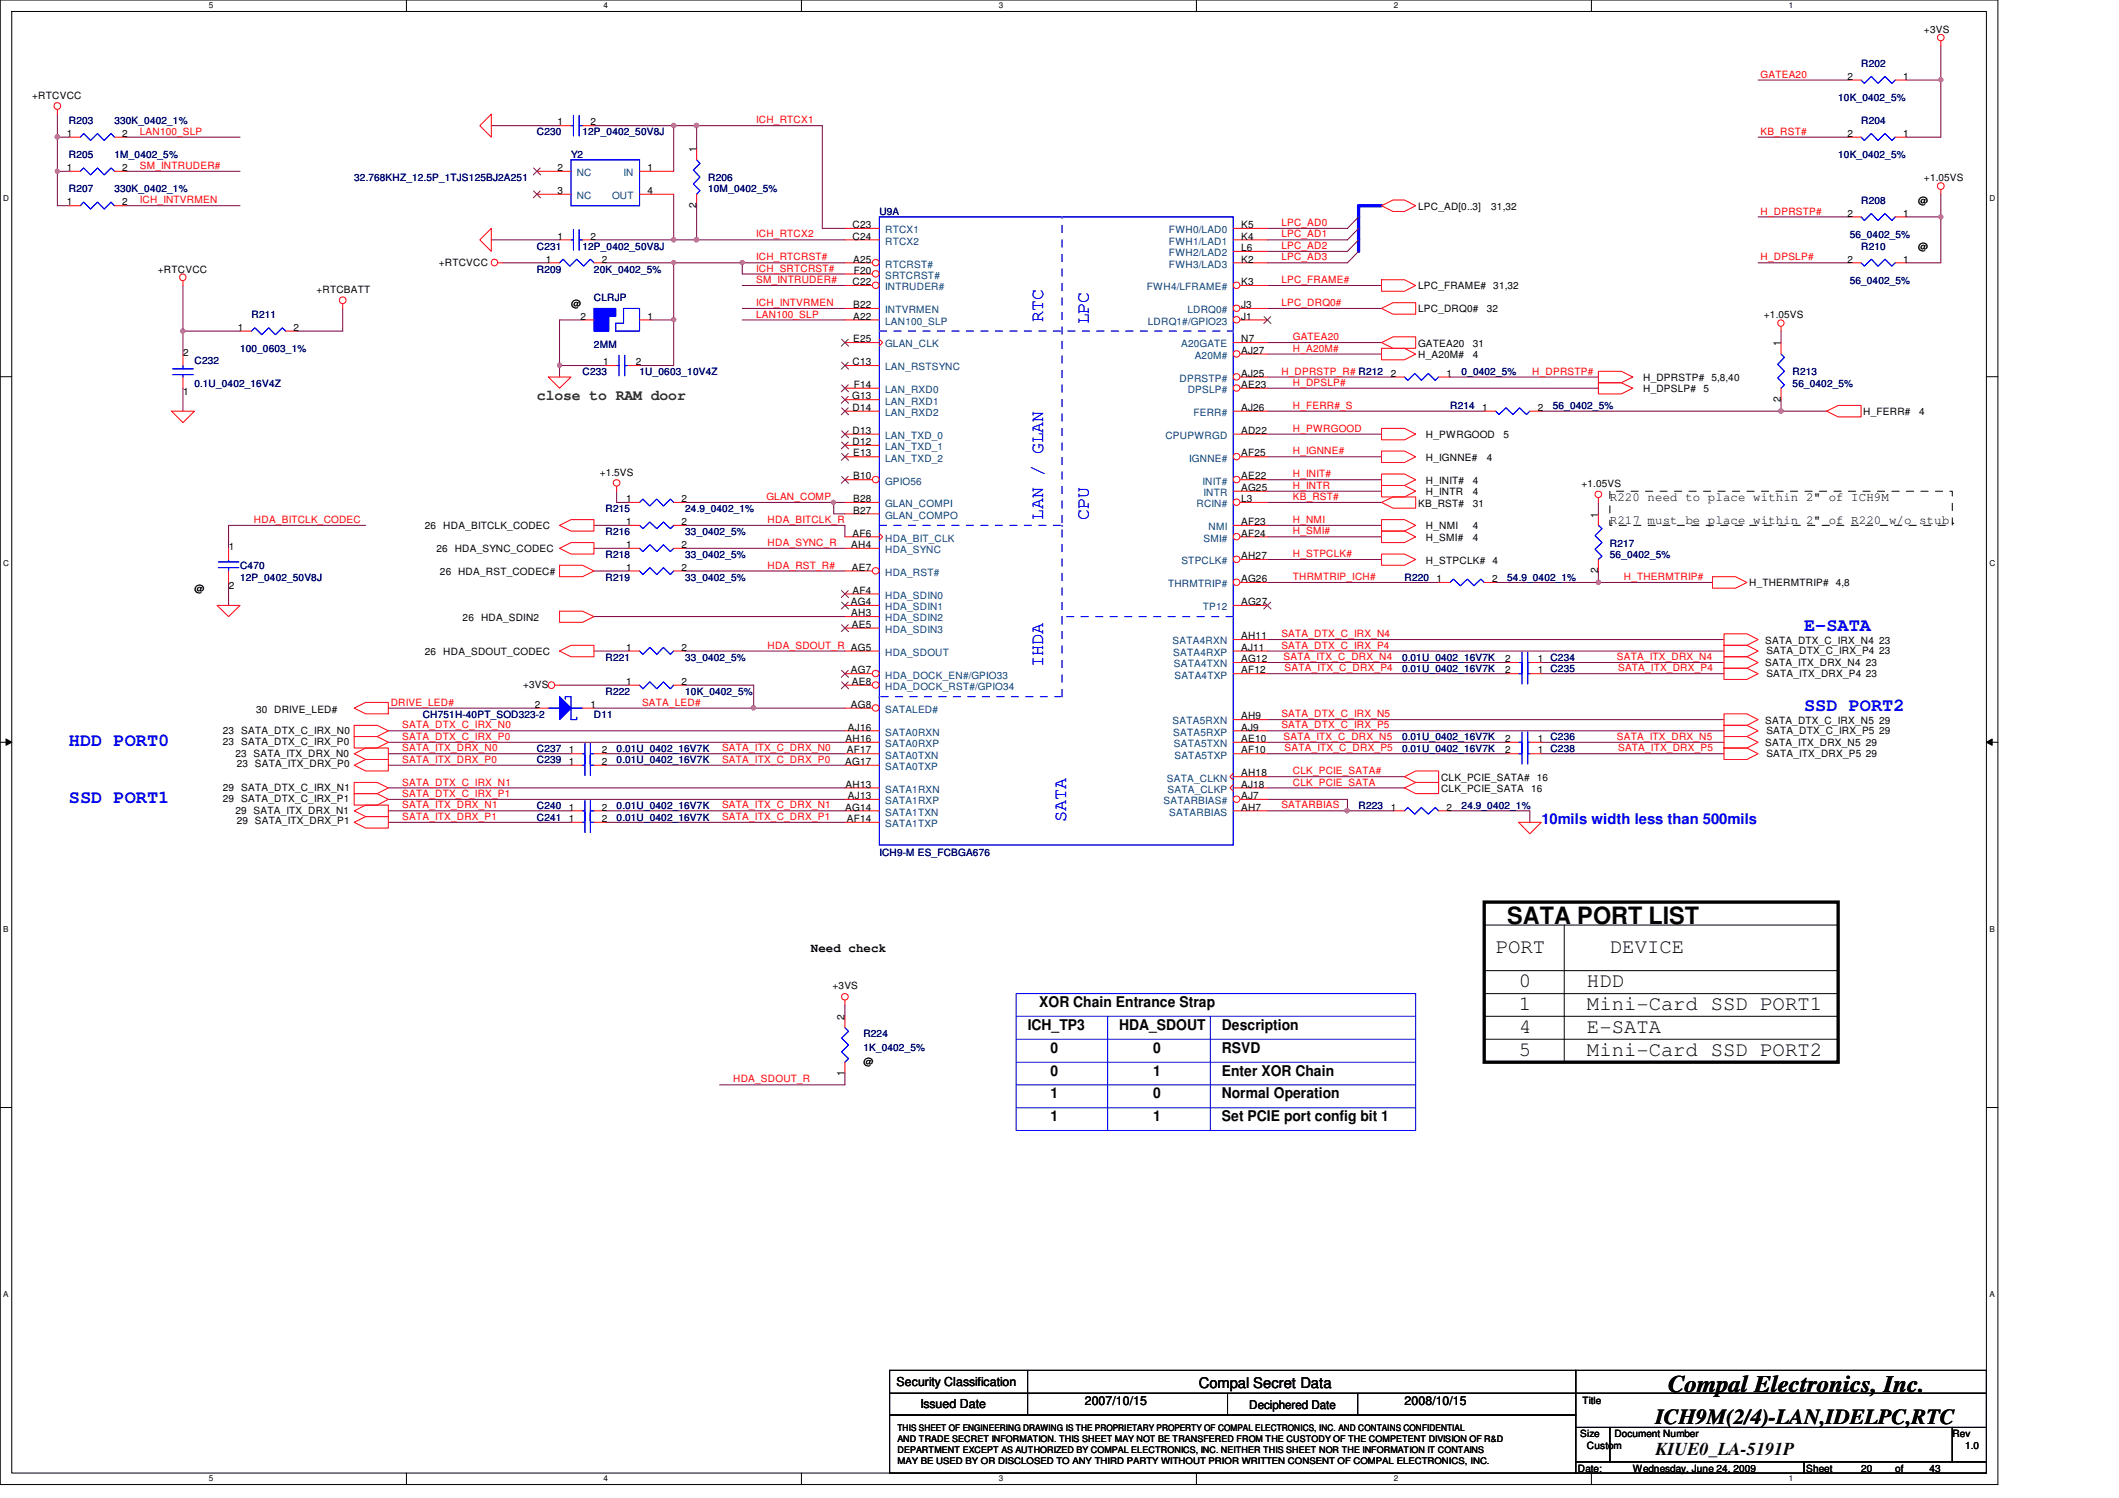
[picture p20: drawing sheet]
<svg xmlns="http://www.w3.org/2000/svg" width="297mm" height="210mm" viewBox="0 0 297 210" stroke-linecap="round" stroke-linejoin="round" font-family="sans-serif">
<defs><g id="words">
<g font-size="3.3">
<text x="211.3" y="129.5">SATA PORT LIST</text>
<text x="233.8" y="195.1">Compal Electronics, Inc.</text>
</g>
<text font-size="3" x="232.1" y="199.6">ICH9M(2/4)-LAN,IDELPC,RTC</text>
<g font-size="2.9">
<text x="209.7" y="133.5">PORT</text>
<text x="225.7" y="133.5">DEVICE</text>
<text x="212.9" y="141.5">1</text>
<text x="212.9" y="138.3">0</text>
<text x="222.5" y="138.3">HDD</text>
<text x="222.5" y="141.5">Mini-Card SSD PORT1</text>
<text x="212.9" y="144.7">4</text>
<text x="212.9" y="147.9">5</text>
<text x="222.5" y="144.7">E-SATA</text>
<text x="222.5" y="147.9">Mini-Card SSD PORT2</text>
</g>
<g font-size="2.5" fill="#00f">
<text x="146.2" y="45.1" transform="rotate(-90 146.2 45.1)">RTC</text>
<text x="152.6" y="45.5" transform="rotate(-90 152.6 45.5)">LPC</text>
<text x="146.2" y="72.8" transform="rotate(-90 146.2 72.8)">LAN / GLAN</text>
<text x="152.6" y="72.8" transform="rotate(-90 152.6 72.8)">CPU</text>
<text x="252.9" y="88.5">E-SATA</text>
<text x="146.2" y="93.5" transform="rotate(-90 146.2 93.5)">IHDA</text>
<text x="252.9" y="99.7">SSD PORT2</text>
<text x="9.6" y="104.5">HDD PORT0</text>
<text x="9.6" y="112.5">SSD PORT1</text>
<text x="149.4" y="115.2" transform="rotate(-90 149.4 115.2)">SATA</text>
</g>
<text font-size="2.5" x="232.1" y="203.9">KIUE0_LA-5191P</text>
<text font-size="2.1" fill="#008000" x="75.3" y="56.1">close to RAM door</text>
<text font-size="2.1" fill="#00f" x="216.1" y="115.5">10mils width less than 500mils</text>
<g font-size="2.1">
<text x="145.7" y="141.1">XOR Chain Entrance Strap</text>
<text x="144.1" y="144.3">ICH_TP3</text>
<text x="147.3" y="147.5">0</text>
<text x="156.9" y="144.3">HDA_SDOUT</text>
<text x="161.7" y="147.5">0</text>
<text x="171.3" y="147.5">RSVD</text>
<text x="171.3" y="144.3">Description</text>
<text x="147.3" y="150.7">0</text>
<text x="147.3" y="153.9">1</text>
<text x="161.7" y="153.9">0</text>
<text x="161.7" y="150.7">1</text>
<text x="171.3" y="150.7">Enter XOR Chain</text>
<text x="171.3" y="153.9">Normal Operation</text>
<text x="147.3" y="157.1">1</text>
<text x="161.7" y="157.1">1</text>
<text x="171.3" y="157.1">Set PCIE port config bit 1</text>
<text x="168.1" y="194.4">Compal Secret Data</text>
</g>
<g font-size="1.7">
<text x="225.7" y="70.2">R220 need to place within 2&quot; of ICH9M</text>
<text x="225.7" y="73.4">R217 must be place within 2&quot; of R220 w/o stub.</text>
<text x="113.7" y="133.3">Need check</text>
<text x="125.7" y="194.3">Security Classification</text>
<text x="129" y="197.3">Issued Date</text>
<text x="152.1" y="196.8">2007/10/15</text>
<text x="175.1" y="197.4">Deciphered Date</text>
<text x="196.9" y="196.8">2008/10/15</text>
</g>
<g font-size="1.4">
<text x="269.7" y="4.6">+3VS</text>
<text x="259" y="11.2">2</text>
<text x="266.8" y="11.2">1</text>
<text x="4.5" y="13.8">+RTCVCC</text>
<text x="78.1" y="17.6">1</text>
<text x="82.8" y="17.6">2</text>
<text x="9.4" y="24">1</text>
<text x="9.4" y="19.2">1</text>
<text x="17.1" y="24">2</text>
<text x="17.1" y="19.2">2</text>
<text x="78.1" y="24">2</text>
<text x="90.8" y="24">1</text>
<text x="97.6" y="21.3" transform="rotate(-90 97.6 21.3)">1</text>
<text x="259" y="19.2">2</text>
<text x="266.8" y="19.2">1</text>
<text x="9.4" y="28.8">1</text>
<text x="17.1" y="28.8">2</text>
<text x="78.1" y="27.2">3</text>
<text x="90.8" y="27.2">4</text>
<text x="97.6" y="29.1" transform="rotate(-90 97.6 29.1)">2</text>
<text x="198.8" y="29.4">LPC_AD[0..3]</text>
<text x="209" y="29.4">31,32</text>
<text x="268.9" y="28.6">@</text>
<text x="269.7" y="25.4">+1.05VS</text>
<text x="78.1" y="33.6">1</text>
<text x="82.8" y="33.6">2</text>
<text x="119.5" y="32">C23</text>
<text x="119.5" y="33.6">C24</text>
<text x="174" y="32">K5</text>
<text x="174" y="33.6">K4</text>
<text x="174" y="35.2">L6</text>
<text x="259" y="30.4">2</text>
<text x="266.8" y="30.4">1</text>
<text x="268.9" y="35">@</text>
<text x="22.1" y="38.2">+RTCVCC</text>
<text x="44.4" y="41.1">+RTCBATT</text>
<text x="61.5" y="37.2">+RTCVCC</text>
<text x="76.5" y="36.8">1</text>
<text x="84.4" y="36.8">2</text>
<text x="119.5" y="40">C22</text>
<text x="119.6" y="36.8">A25</text>
<text x="119.7" y="38.4">F20</text>
<text x="174" y="36.8">K2</text>
<text x="174" y="40">K3</text>
<text x="198.8" y="40.6">LPC_FRAME#</text>
<text x="209.3" y="40.6">31,32</text>
<text x="259" y="36.8">2</text>
<text x="266.8" y="36.8">1</text>
<text x="33.4" y="46.4">1</text>
<text x="41.1" y="46.4">2</text>
<text x="80" y="43">@</text>
<text x="81.4" y="44.8">2</text>
<text x="90.8" y="44.8">1</text>
<text x="119.6" y="43.2">B22</text>
<text x="119.6" y="44.8">A22</text>
<text x="119.6" y="48">E25</text>
<text x="174" y="43.2">J3</text>
<text x="174" y="44.8">J1</text>
<text x="174" y="48">N7</text>
<text x="198.8" y="43.8">LPC_DRQ0#</text>
<text x="208.4" y="43.8">32</text>
<text x="247.3" y="44.6">+1.05VS</text>
<text x="25.7" y="49.8">2</text>
<text x="84.5" y="51.2">1</text>
<text x="89.2" y="51.2">2</text>
<text x="119.5" y="51.2">C13</text>
<text x="174" y="52.8">AJ25</text>
<text x="174" y="49.6">AJ27</text>
<text x="195" y="52.8">2</text>
<text x="198.8" y="48.6">GATEA20</text>
<text x="198.8" y="50.2">H_A20M#</text>
<text x="202.8" y="52.8">1</text>
<text x="206.5" y="50.2">4</text>
<text x="206.5" y="48.6">31</text>
<text x="230.3" y="53.4">H_DPRSTP#</text>
<text x="239.9" y="53.4">5,8,40</text>
<text x="249.6" y="48.5" transform="rotate(-90 249.6 48.5)">1</text>
<text x="25.7" y="55.3">1</text>
<text x="119.5" y="56">G13</text>
<text x="119.5" y="57.6">D14</text>
<text x="119.7" y="54.4">F14</text>
<text x="174" y="54.4">AE23</text>
<text x="174" y="57.6">AJ26</text>
<text x="207.8" y="57.6">1</text>
<text x="215.6" y="57.6">2</text>
<text x="230.3" y="55">H_DPSLP#</text>
<text x="238.8" y="55">5</text>
<text x="249.6" y="56.3" transform="rotate(-90 249.6 56.3)">2</text>
<text x="261.2" y="58.2">H_FERR#</text>
<text x="269" y="58.2">4</text>
<text x="119.5" y="60.8">D13</text>
<text x="119.5" y="62.4">D12</text>
<text x="119.6" y="64">E13</text>
<text x="174" y="60.8">AD22</text>
<text x="174" y="64">AF25</text>
<text x="199.9" y="61.4">H_PWRGOOD</text>
<text x="199.9" y="64.6">H_IGNNE#</text>
<text x="208.4" y="64.6">4</text>
<text x="210.8" y="61.4">5</text>
<text x="84.1" y="66.6">+1.5VS</text>
<text x="87.8" y="70.4">1</text>
<text x="95.5" y="70.4">2</text>
<text x="119.6" y="70.4">B28</text>
<text x="119.6" y="72">B27</text>
<text x="119.6" y="67.2">B10</text>
<text x="174" y="70.4">L3</text>
<text x="174" y="68.8">AG25</text>
<text x="174" y="67.2">AE22</text>
<text x="198.8" y="71">KB_RST#</text>
<text x="199.9" y="67.8">H_INIT#</text>
<text x="199.9" y="69.4">H_INTR</text>
<text x="206.5" y="71">31</text>
<text x="206.5" y="67.8">4</text>
<text x="206.5" y="69.4">4</text>
<text x="221.7" y="68.2">+1.05VS</text>
<text x="32.1" y="77">1</text>
<text x="59.6" y="74.2">26</text>
<text x="61.2" y="77.4">26</text>
<text x="62.1" y="74.2">HDA_BITCLK_CODEC</text>
<text x="63.8" y="77.4">HDA_SYNC_CODEC</text>
<text x="87.8" y="76.8">1</text>
<text x="87.8" y="73.6">1</text>
<text x="95.5" y="76.8">2</text>
<text x="95.5" y="73.6">2</text>
<text x="119.3" y="76.8">AH4</text>
<text x="119.5" y="75.2">AF6</text>
<text x="174" y="73.6">AF23</text>
<text x="174" y="75.2">AF24</text>
<text x="199.9" y="74.2">H_NMI</text>
<text x="199.9" y="75.8">H_SMI#</text>
<text x="206.5" y="74.2">4</text>
<text x="206.5" y="75.8">4</text>
<text x="224" y="72.5" transform="rotate(-90 224 72.5)">1</text>
<text x="27.3" y="83">@</text>
<text x="32.1" y="82.5">2</text>
<text x="61.7" y="80.6">26 HDA_RST_CODEC#</text>
<text x="87.8" y="80">1</text>
<text x="95.5" y="80">2</text>
<text x="119.4" y="80">AE7</text>
<text x="119.5" y="83.2">AF4</text>
<text x="174" y="78.4">AH27</text>
<text x="174" y="81.6">AG26</text>
<text x="199.9" y="79">H_STPCLK#</text>
<text x="201.4" y="81.6">1</text>
<text x="209.2" y="81.6">2</text>
<text x="209.2" y="79">4</text>
<text x="224" y="80.3" transform="rotate(-90 224 80.3)">2</text>
<text x="245.2" y="82.2">H_THERMTRIP#</text>
<text x="257.3" y="82.2">4,8</text>
<text x="64.9" y="87">26</text>
<text x="67.4" y="87">HDA_SDIN2</text>
<text x="119.3" y="84.8">AG4</text>
<text x="119.3" y="86.4">AH3</text>
<text x="119.4" y="88">AE5</text>
<text x="174" y="84.8">AG27</text>
<text x="174" y="89.6">AH11</text>
<text x="59.6" y="91.8">26</text>
<text x="62.1" y="91.8">HDA_SDOUT_CODEC</text>
<text x="87.8" y="96">1</text>
<text x="87.8" y="91.2">1</text>
<text x="95.5" y="96">2</text>
<text x="95.5" y="91.2">2</text>
<text x="119.3" y="94.4">AG7</text>
<text x="119.4" y="96">AE8</text>
<text x="174" y="94.4">AF12</text>
<text x="174" y="92.8">AG12</text>
<text x="174" y="91.2">AJ11</text>
<text x="211" y="94.4">2</text>
<text x="211" y="92.8">2</text>
<text x="215.6" y="94.4">1</text>
<text x="215.6" y="92.8">1</text>
<text x="247.4" y="93.4">SATA_ITX_DRX_N4 23</text>
<text x="247.4" y="90.2">SATA_DTX_C_IRX_N4 23</text>
<text x="247.6" y="94.8">SATA_ITX_DRX_P4 23</text>
<text x="247.6" y="91.6">SATA_DTX_C_IRX_P4 23</text>
<text x="35.9" y="99.9">30 DRIVE_LED#</text>
<text x="73.3" y="96.4">+3VS</text>
<text x="75" y="99.2">2</text>
<text x="82.8" y="99.2">1</text>
<text x="119.3" y="99.2">AG8</text>
<text x="174" y="100.8">AH9</text>
<text x="247.4" y="101.4">SATA_DTX_C_IRX_N5 29</text>
<text x="31.2" y="102.8">23</text>
<text x="31.2" y="104.4">23</text>
<text x="33" y="106">23 SATA_ITX_DRX_N0</text>
<text x="33.2" y="107.4">23 SATA_ITX_DRX_P0</text>
<text x="33.8" y="102.8">SATA_DTX_C_IRX_N0</text>
<text x="33.8" y="104.4">SATA_DTX_C_IRX_P0</text>
<text x="79.8" y="107.2">1</text>
<text x="79.8" y="105.6">1</text>
<text x="84.4" y="107.2">2</text>
<text x="84.4" y="105.6">2</text>
<text x="118.5" y="107.2">AG17</text>
<text x="118.5" y="104">AH16</text>
<text x="118.7" y="105.6">AF17</text>
<text x="118.9" y="102.4">AJ16</text>
<text x="174" y="105.6">AF10</text>
<text x="174" y="104">AE10</text>
<text x="174" y="102.4">AJ9</text>
<text x="211" y="104">2</text>
<text x="211" y="105.6">2</text>
<text x="215.6" y="104">1</text>
<text x="215.6" y="105.6">1</text>
<text x="247.4" y="104.6">SATA_ITX_DRX_N5 29</text>
<text x="247.6" y="106">SATA_ITX_DRX_P5 29</text>
<text x="247.6" y="102.8">SATA_DTX_C_IRX_P5 29</text>
<text x="31.2" y="110.8">29</text>
<text x="31.2" y="112.4">29</text>
<text x="33.8" y="110.8">SATA_DTX_C_IRX_N1</text>
<text x="33.8" y="112.4">SATA_DTX_C_IRX_P1</text>
<text x="79.8" y="113.6">1</text>
<text x="84.4" y="113.6">2</text>
<text x="118.5" y="113.6">AG14</text>
<text x="118.5" y="110.4">AH13</text>
<text x="118.9" y="112">AJ13</text>
<text x="174" y="110.4">AJ18</text>
<text x="174" y="108.8">AH18</text>
<text x="174" y="113.6">AH7</text>
<text x="174" y="112">AJ7</text>
<text x="195" y="113.6">1</text>
<text x="202" y="109.4">CLK_PCIE_SATA#</text>
<text x="202" y="111">CLK_PCIE_SATA</text>
<text x="202.8" y="113.6">2</text>
<text x="214.6" y="111">16</text>
<text x="215.4" y="109.4">16</text>
<text x="33" y="114">29 SATA_ITX_DRX_N1</text>
<text x="33.2" y="115.4">29 SATA_ITX_DRX_P1</text>
<text x="79.8" y="115.2">1</text>
<text x="84.4" y="115.2">2</text>
<text x="118.7" y="115.2">AF14</text>
<text x="116.7" y="138.6">+3VS</text>
<text x="118.4" y="142.9" transform="rotate(-90 118.4 142.9)">2</text>
<text x="121" y="149.2">@</text>
<text x="118.4" y="150.7" transform="rotate(-90 118.4 150.7)">1</text>
<text x="221.8" y="196.8">Title</text>
<text x="221.5" y="201.4">Size</text>
<text x="222.5" y="203">Custom</text>
<text x="226.3" y="201.4">Document Number</text>
<text x="273.7" y="201.4">Rev</text>
<text x="275.5" y="203">1.0</text>
<text x="221.2" y="206.2">Date:</text>
<text x="228.9" y="206.2">Wednesday, June 24, 2009</text>
<text x="253.2" y="206.2">Sheet</text>
<text x="260.9" y="206.2">20</text>
<text x="265.7" y="206.2">of</text>
<text x="270.5" y="206.2">43</text>
</g>
<g font-size="1.4" fill="#f00">
<text x="246.8" y="10.9">GATEA20</text>
<text x="106" y="17.3">ICH_RTCX1</text>
<text x="19.6" y="23.7">SM_INTRUDER#</text>
<text x="19.6" y="18.9">LAN100_SLP</text>
<text x="246.8" y="18.9">KB_RST#</text>
<text x="19.6" y="28.5">ICH_INTVRMEN</text>
<text x="106" y="33.3">ICH_RTCX2</text>
<text x="179.6" y="31.7">LPC_AD0</text>
<text x="179.6" y="34.9">LPC_AD2</text>
<text x="179.6" y="33.3">LPC_AD1</text>
<text x="246.8" y="30.1">H_DPRSTP#</text>
<text x="106" y="39.7">SM_INTRUDER#</text>
<text x="106" y="36.5">ICH_RTCRST#</text>
<text x="106" y="38.1">ICH_SRTCRST#</text>
<text x="179.6" y="39.7">LPC_FRAME#</text>
<text x="179.6" y="36.5">LPC_AD3</text>
<text x="246.8" y="36.5">H_DPSLP#</text>
<text x="106" y="42.9">ICH_INTVRMEN</text>
<text x="106" y="44.5">LAN100_SLP</text>
<text x="179.6" y="42.9">LPC_DRQ0#</text>
<text x="181.2" y="47.7">GATEA20</text>
<text x="179.6" y="52.5">H_DPRSTP_R# R212</text>
<text x="181.2" y="49.3">H_A20M#</text>
<text x="214.8" y="52.5">H_DPRSTP#</text>
<text x="181.2" y="54.1">H_DPSLP#</text>
<text x="181.2" y="57.3">H_FERR#_S</text>
<text x="181.2" y="63.7">H_IGNNE#</text>
<text x="181.2" y="60.5">H_PWRGOOD</text>
<text x="107.4" y="70.1">GLAN_COMP</text>
<text x="181.2" y="66.9">H_INIT#</text>
<text x="181.2" y="68.5">H_INTR</text>
<text x="181.2" y="70.1">KB_RST#</text>
<text x="35.6" y="73.3">HDA_BITCLK_CODEC</text>
<text x="107.6" y="76.5">HDA_SYNC_R</text>
<text x="107.6" y="73.3">HDA_BITCLK_R</text>
<text x="181.2" y="74.9">H_SMI#</text>
<text x="181.2" y="73.3">H_NMI</text>
<text x="107.6" y="79.7">HDA_RST_R#</text>
<text x="181.2" y="78.1">H_STPCLK#</text>
<text x="181.2" y="81.3">THRMTRIP_ICH#</text>
<text x="227.6" y="81.3">H_THERMTRIP#</text>
<text x="179.6" y="89.3">SATA_DTX_C_IRX_N4</text>
<text x="107.6" y="90.9">HDA_SDOUT_R AG5</text>
<text x="179.6" y="90.9">SATA_DTX_C_IRX_P4</text>
<text x="179.9" y="92.5">SATA_ITX_C_DRX_N4</text>
<text x="180.1" y="94.1">SATA_ITX_C_DRX_P4</text>
<text x="226.6" y="92.5">SATA_ITX_DRX_N4</text>
<text x="226.8" y="94.1">SATA_ITX_DRX_P4</text>
<text x="54.8" y="98.9">DRIVE_LED#</text>
<text x="90" y="98.9">SATA_LED#</text>
<text x="179.6" y="100.5">SATA_DTX_C_IRX_N5</text>
<text x="56.4" y="102.1">SATA_DTX_C_IRX_N0</text>
<text x="56.4" y="103.7">SATA_DTX_C_IRX_P0</text>
<text x="56.4" y="106.9">SATA_ITX_DRX_P0</text>
<text x="56.4" y="105.3">SATA_ITX_DRX_N0</text>
<text x="101.2" y="105.3">SATA_ITX_C_DRX_N0</text>
<text x="101.2" y="106.9">SATA_ITX_C_DRX_P0</text>
<text x="179.6" y="102.1">SATA_DTX_C_IRX_P5</text>
<text x="179.9" y="103.7">SATA_ITX_C_DRX_N5</text>
<text x="180.1" y="105.3">SATA_ITX_C_DRX_P5</text>
<text x="226.6" y="103.7">SATA_ITX_DRX_N5</text>
<text x="226.8" y="105.3">SATA_ITX_DRX_P5</text>
<text x="56.4" y="113.3">SATA_ITX_DRX_N1</text>
<text x="56.4" y="110.1">SATA_DTX_C_IRX_N1</text>
<text x="56.4" y="111.7">SATA_DTX_C_IRX_P1</text>
<text x="101.2" y="113.3">SATA_ITX_C_DRX_N1</text>
<text x="179.6" y="113.3">SATARBIAS</text>
<text x="181.2" y="108.5">CLK_PCIE_SATA#</text>
<text x="181.2" y="110.1">CLK_PCIE_SATA</text>
<text x="56.4" y="114.9">SATA_ITX_DRX_P1</text>
<text x="101.2" y="114.9">SATA_ITX_C_DRX_P1</text>
<text x="102.8" y="151.7">HDA_SDOUT_R</text>
</g>
<g font-size="1.4" fill="#000080">
<text x="260.9" y="9.4">R202</text>
<text x="9.6" y="17.4">R203</text>
<text x="16" y="17.4">330K_0402_1%</text>
<text x="257.7" y="14.2">10K_0402_5%</text>
<text x="260.9" y="17.4">R204</text>
<text x="9.6" y="22.2">R205</text>
<text x="16" y="22.2">1M_0402_5%</text>
<text x="75.3" y="19">C230</text>
<text x="80" y="22.2">Y2</text>
<text x="81.7" y="19">12P_0402_50V8J</text>
<text x="257.7" y="22.2">10K_0402_5%</text>
<text x="9.6" y="27">R207</text>
<text x="16" y="27">330K_0402_1%</text>
<text x="49.7" y="25.4">32.768KHZ_12.5P_1TJS125BJ2A251</text>
<text x="99.3" y="25.4">R206</text>
<text x="99.3" y="27">10M_0402_5%</text>
<text x="260.9" y="28.6">R208</text>
<text x="75.3" y="35">C231</text>
<text x="81.7" y="35">12P_0402_50V8J</text>
<text x="123.3" y="30.2">U9A</text>
<text x="259.3" y="33.4">56_0402_5%</text>
<text x="260.9" y="35">R210</text>
<text x="75.3" y="38.2">R209</text>
<text x="83.3" y="38.2">20K_0402_5%</text>
<text x="259.3" y="39.8">56_0402_5%</text>
<text x="35.3" y="44.6">R211</text>
<text x="83.3" y="42.2">CLRJP</text>
<text x="27.3" y="51">C232</text>
<text x="33.7" y="49.4">100_0603_1%</text>
<text x="81.7" y="52.6">C233</text>
<text x="83.3" y="48.7">2MM</text>
<text x="89.7" y="52.6">1U_0603_10V4Z</text>
<text x="204.9" y="52.6">0_0402_5%</text>
<text x="251.3" y="52.6">R213</text>
<text x="27.3" y="54.2">0.1U_0402_16V4Z</text>
<text x="203.3" y="57.4">R214</text>
<text x="217.7" y="57.4">56_0402_5%</text>
<text x="251.3" y="54.2">56_0402_5%</text>
<text x="84.9" y="71.8">R215</text>
<text x="96.1" y="71.8">24.9_0402_1%</text>
<text x="84.9" y="75">R216</text>
<text x="96.1" y="75">33_0402_5%</text>
<text x="225.7" y="76.6">R217</text>
<text x="33.7" y="79.8">C470</text>
<text x="33.7" y="81.4">12P_0402_50V8J</text>
<text x="84.9" y="78.2">R218</text>
<text x="84.9" y="81.4">R219</text>
<text x="96.1" y="78.2">33_0402_5%</text>
<text x="96.1" y="81.4">33_0402_5%</text>
<text x="196.9" y="81.4">R220</text>
<text x="211.3" y="81.4">54.9_0402_1%</text>
<text x="225.7" y="78.2">56_0402_5%</text>
<text x="84.9" y="92.6">R221</text>
<text x="96.1" y="92.6">33_0402_5%</text>
<text x="196.6" y="94.2">0.01U_0402_16V7K</text>
<text x="196.6" y="92.6">0.01U_0402_16V7K</text>
<text x="217.3" y="94.2">C235</text>
<text x="217.3" y="92.6">C234</text>
<text x="59.3" y="100.6">CH751H-40PT_SOD323-2</text>
<text x="83.3" y="100.6">D11</text>
<text x="84.9" y="97.4">R222</text>
<text x="96.1" y="97.4">10K_0402_5%</text>
<text x="75.3" y="107">C239</text>
<text x="75.3" y="105.4">C237</text>
<text x="86.4" y="107">0.01U_0402_16V7K</text>
<text x="86.4" y="105.4">0.01U_0402_16V7K</text>
<text x="196.6" y="103.8">0.01U_0402_16V7K</text>
<text x="196.6" y="105.4">0.01U_0402_16V7K</text>
<text x="217.3" y="103.8">C236</text>
<text x="217.3" y="105.4">C238</text>
<text x="75.3" y="113.4">C240</text>
<text x="86.4" y="113.4">0.01U_0402_16V7K</text>
<text x="190.5" y="113.4">R223</text>
<text x="204.9" y="113.4">24.9_0402_1%</text>
<text x="75.3" y="115">C241</text>
<text x="86.4" y="115">0.01U_0402_16V7K</text>
<text x="123.3" y="119.9">ICH9-M ES_FCBGA676</text>
<text x="121" y="145.4">R224</text>
<text x="121" y="147.3">1K_0402_5%</text>
</g>
<g font-size="1.4" fill="#004080">
<text x="80.9" y="27.9">NC</text>
<text x="80.9" y="24.7">NC</text>
<text x="85.8" y="27.9">OUT</text>
<text x="87.4" y="24.7">IN</text>
<text x="124.1" y="32.7">RTCX1</text>
<text x="124.1" y="34.3">RTCX2</text>
<text x="163.9" y="32.7">FWH0/LAD0</text>
<text x="163.9" y="34.3">FWH1/LAD1</text>
<text x="163.9" y="35.9">FWH2/LAD2</text>
<text x="124.1" y="37.5">RTCRST#</text>
<text x="124.1" y="39.1">SRTCRST#</text>
<text x="124.1" y="40.7">INTRUDER#</text>
<text x="160.8" y="40.7">FWH4/LFRAME#</text>
<text x="163.9" y="37.5">FWH3/LAD3</text>
<text x="124.1" y="43.9">INTVRMEN</text>
<text x="124.1" y="45.5">LAN100_SLP</text>
<text x="160.9" y="45.5">LDRQ1#/GPIO23</text>
<text x="166.5" y="43.9">LDRQ0#</text>
<text x="124.1" y="48.7">GLAN_CLK</text>
<text x="124.1" y="51.9">LAN_RSTSYNC</text>
<text x="165.4" y="53.5">DPRSTP#</text>
<text x="165.6" y="48.7">A20GATE</text>
<text x="167.5" y="50.3">A20M#</text>
<text x="124.1" y="55.1">LAN_RXD0</text>
<text x="124.1" y="56.7">LAN_RXD1</text>
<text x="124.1" y="58.3">LAN_RXD2</text>
<text x="166.5" y="55.1">DPSLP#</text>
<text x="167.3" y="58.3">FERR#</text>
<text x="124.1" y="61.5">LAN_TXD_0</text>
<text x="124.1" y="63.1">LAN_TXD_1</text>
<text x="124.1" y="64.7">LAN_TXD_2</text>
<text x="163.4" y="61.5">CPUPWRGD</text>
<text x="166.7" y="64.7">IGNNE#</text>
<text x="124.1" y="71.1">GLAN_COMPI</text>
<text x="124.1" y="67.9">GPIO56</text>
<text x="167.7" y="71.1">RCIN#</text>
<text x="168.6" y="67.9">INIT#</text>
<text x="168.7" y="69.5">INTR</text>
<text x="124.1" y="72.7">GLAN_COMPO</text>
<text x="124.1" y="75.9">HDA_BIT_CLK</text>
<text x="124.1" y="77.5">HDA_SYNC</text>
<text x="168.7" y="75.9">SMI#</text>
<text x="169.4" y="74.3">NMI</text>
<text x="124.1" y="80.7">HDA_RST#</text>
<text x="124.1" y="83.9">HDA_SDIN0</text>
<text x="163.7" y="82.3">THRMTRIP#</text>
<text x="165.6" y="79.1">STPCLK#</text>
<text x="124.1" y="85.5">HDA_SDIN1</text>
<text x="124.1" y="87.1">HDA_SDIN2</text>
<text x="124.1" y="88.7">HDA_SDIN3</text>
<text x="168.6" y="85.5">TP12</text>
<text x="124.1" y="91.9">HDA_SDOUT</text>
<text x="124.1" y="95.1">HDA_DOCK_EN#/GPIO33</text>
<text x="164.4" y="90.3">SATA4RXN</text>
<text x="164.5" y="91.9">SATA4RXP</text>
<text x="164.5" y="93.5">SATA4TXN</text>
<text x="164.6" y="95.1">SATA4TXP</text>
<text x="124.1" y="96.7">HDA_DOCK_RST#/GPIO34</text>
<text x="124.1" y="99.9">SATALED#</text>
<text x="164.4" y="101.5">SATA5RXN</text>
<text x="124.1" y="103.1">SATA0RXN</text>
<text x="124.1" y="104.7">SATA0RXP</text>
<text x="124.1" y="106.3">SATA0TXN</text>
<text x="124.1" y="107.9">SATA0TXP</text>
<text x="164.5" y="103.1">SATA5RXP</text>
<text x="164.5" y="104.7">SATA5TXN</text>
<text x="164.6" y="106.3">SATA5TXP</text>
<text x="124.1" y="111.1">SATA1RXN</text>
<text x="124.1" y="112.7">SATA1RXP</text>
<text x="163.1" y="112.7">SATARBIAS#</text>
<text x="163.6" y="109.5">SATA_CLKN</text>
<text x="163.7" y="111.1">SATA_CLKP</text>
<text x="124.1" y="114.3">SATA1TXN</text>
<text x="124.1" y="115.9">SATA1TXP</text>
<text x="163.9" y="114.3">SATARBIAS</text>
</g>
<g font-size="1.3">
<text x="125.8" y="203.6">DEPARTMENT EXCEPT AS AUTHORIZED BY COMPAL ELECTRONICS, INC. NEITHER THIS SHEET NOR THE INFORMATION IT CONTAINS</text>
<text x="125.8" y="200.6">THIS SHEET OF ENGINEERING DRAWING IS THE PROPRIETARY PROPERTY OF COMPAL ELECTRONICS, INC. AND CONTAINS CONFIDENTIAL</text>
<text x="125.8" y="202.1">AND TRADE SECRET INFORMATION. THIS SHEET MAY NOT BE TRANSFERED FROM THE CUSTODY OF THE COMPETENT DIVISION OF R&amp;D</text>
<text x="125.8" y="205.1">MAY BE USED BY OR DISCLOSED TO ANY THIRD PARTY WITHOUT PRIOR WRITTEN CONSENT OF COMPAL ELECTRONICS, INC.</text>
</g>
<g font-size="1.1">
<text x="29.3" y="1.1">5</text>
<text x="84.6" y="1.1">4</text>
<text x="140" y="1.1">3</text>
<text x="195.4" y="1.1">2</text>
<text x="250.7" y="1.1">1</text>
<text x=".5" y="28.2">D</text>
<text x="278.9" y="28.2">D</text>
<text x=".5" y="79.3">C</text>
<text x="278.9" y="79.3">C</text>
<text x=".5" y="130.6">B</text>
<text x="278.9" y="130.6">B</text>
<text x=".5" y="181.7">A</text>
<text x="278.9" y="181.7">A</text>
<text x="29.3" y="207.6">5</text>
<text x="84.6" y="207.6">4</text>
<text x="140" y="207.6">3</text>
<text x="195.4" y="207.6">2</text>
<text x="250.7" y="207.6">1</text>
</g>
</g></defs>
<path d="M0 0h280.1v208h-280.1zM1.6 1.6h276.9v204.8h-276.9z" fill="none" stroke="#000" stroke-width=".14"/>
<g fill="#fff">
<path d="M29.3 .2h.6v1.2h-.6z"/>
<path d="M29.3 206.6h.6v1.2h-.6z"/>
</g>
<path d="M57 0v1.6M57 206.4v1.6" fill="none" stroke="#000" stroke-width=".14"/>
<g fill="#fff">
<path d="M84.6 .2h.6v1.2h-.6z"/>
<path d="M84.6 206.6h.6v1.2h-.6z"/>
</g>
<path d="M112.3 0v1.6M112.3 206.4v1.6" fill="none" stroke="#000" stroke-width=".14"/>
<g fill="#fff">
<path d="M140 .2h.6v1.2h-.6z"/>
<path d="M140 206.6h.6v1.2h-.6z"/>
</g>
<path d="M167.7 0v1.6M167.7 206.4v1.6" fill="none" stroke="#000" stroke-width=".14"/>
<g fill="#fff">
<path d="M195.4 .2h.5v1.2h-.5z"/>
<path d="M195.4 206.6h.5v1.2h-.5z"/>
</g>
<path d="M223.1 0v1.6M223.1 206.4v1.6" fill="none" stroke="#000" stroke-width=".14"/>
<g fill="#fff">
<path d="M250.7 .2h.6v1.2h-.6z"/>
<path d="M250.7 206.6h.6v1.2h-.6z"/>
<path d="M.5 27.2h.7v1.2h-.7z"/>
<path d="M278.9 27.2h.7v1.2h-.7z"/>
<path d="M.5 78.4h.7v1.1h-.7z"/>
<path d="M278.9 78.4h.7v1.1h-.7z"/>
</g>
<path d="M0 52.8h1.6M278.5 52.8h1.6" fill="none" stroke="#000" stroke-width=".14"/>
<g fill="#fff">
<path d="M.5 129.6h.7v1.2h-.7z"/>
<path d="M278.9 129.6h.7v1.2h-.7z"/>
</g>
<path d="M0 104h1.6M.8 103.5l.8 .5-.8 .4zM278.5 104l.8-.5v.9zM278.5 104h1.6" fill="none" stroke="#000" stroke-width=".14"/>
<path d="M.8 103.5l.8 .5-.8 .4zM278.5 104l.8-.5v.9z" fill="#000"/>
<g fill="#fff">
<path d="M.5 180.8h.7v1.1h-.7z"/>
<path d="M278.9 180.8h.7v1.1h-.7z"/>
</g>
<path d="M0 155.2h1.6M278.5 155.2h1.6" fill="none" stroke="#000" stroke-width=".14"/>
<g fill="none" stroke="#800040" stroke-width=".14">
<path d="M104 40h14.4M177.7 49.6h16M177.7 40h16M177.7 48h16M177.7 52.8h17.6M203.3 52.8h20.8M177.7 67.2h16M177.7 64h16M177.7 68.8h16M177.7 75.2h16M177.7 73.6h16M177.7 78.4h16"/>
<path d="M177.7 60.8h16M177.7 81.6h24M224.1 81.6h16"/>
</g>
<circle cx="224" cy="81.6" r=".31" fill="#f0f"/>
<circle cx="224" cy="81.6" r=".31" fill="none" stroke="#f0f" stroke-width=".14"/>
<path d="M96 73.6h22.4v1.6M96 76.8h22.4M116.9 70.4h1.5M78.4 96h9.6M83.3 91.2h4.7M96 91.2h22.4M96 80h22.4M118.4 150.4v1.6h-17.5M118.4 140.8v1.6" fill="none" stroke="#800040" stroke-width=".14"/>
<circle cx="116.8" cy="70.4" r=".3" fill="#f0f"/>
<circle cx="116.8" cy="70.4" r=".3" fill="none" stroke="#f0f" stroke-width=".14"/>
<path d="M104 43.2h14.4M177.7 54.4h46.4M96 70.4h20.9v1.6h1.5M177.7 70.4h16M177.7 112h11.2M188.9 113.6h6.4" fill="none" stroke="#800040" stroke-width=".14"/>
<circle cx="188.8" cy="113.6" r=".31" fill="#f0f"/>
<circle cx="188.8" cy="113.6" r=".31" fill="none" stroke="#f0f" stroke-width=".14"/>
<path d="M8 16v8M17.6 19.2h16M8 28.8h1.6M17.6 28.8h16M17.6 24h16M104 44.8h14.4M177.7 43.2h16M96 96h9.7M177.7 108.8h19.2M188.9 112v1.6h-11.2" fill="none" stroke="#800040" stroke-width=".14"/>
<circle cx="8" cy="19.2" r=".3" fill="#f0f"/>
<circle cx="8" cy="19.2" r=".3" fill="none" stroke="#f0f" stroke-width=".14"/>
<path d="M8 19.2h1.6" fill="none" stroke="#800040" stroke-width=".14"/>
<circle cx="8" cy="19.2" r=".3" fill="#f0f"/>
<circle cx="8" cy="19.2" r=".3" fill="none" stroke="#f0f" stroke-width=".14"/>
<path d="M9.6 24h-1.6v4.8M70.4 36.8h6.5" fill="none" stroke="#800040" stroke-width=".14"/>
<circle cx="8" cy="24" r=".3" fill="#f0f"/>
<circle cx="8" cy="24" r=".3" fill="none" stroke="#f0f" stroke-width=".14"/>
<path d="M104 36.8h14.4" fill="none" stroke="#800040" stroke-width=".14"/>
<circle cx="104" cy="36.8" r=".3" fill="#f0f"/>
<circle cx="104" cy="36.8" r=".3" fill="none" stroke="#f0f" stroke-width=".14"/>
<path d="M78.4 51.2v1.6" fill="none" stroke="#800040" stroke-width=".14"/>
<circle cx="78.4" cy="51.2" r=".3" fill="#f0f"/>
<circle cx="78.4" cy="51.2" r=".3" fill="none" stroke="#f0f" stroke-width=".14"/>
<path d="M94.4 44.8v6.4M203.3 113.6h11.1" fill="none" stroke="#800040" stroke-width=".14"/>
<circle cx="94.4" cy="44.8" r=".3" fill="#f0f"/>
<circle cx="94.4" cy="44.8" r=".3" fill="none" stroke="#f0f" stroke-width=".14"/>
<path d="M84.9 36.8h9.5M104 38.4h14.4M89.7 51.2h4.7M105.7 99.2h12.7" fill="none" stroke="#800040" stroke-width=".14"/>
<circle cx="105.6" cy="99.2" r=".31" fill="#f0f"/>
<circle cx="105.6" cy="99.2" r=".31" fill="none" stroke="#f0f" stroke-width=".14"/>
<path d="M246.5 30.4h12.8M246.5 36.8h12.8M267.3 36.8h4.8M272.1 27.2v3.2h-4.8" fill="none" stroke="#800040" stroke-width=".14"/>
<circle cx="272.1" cy="30.4" r=".3" fill="#f0f"/>
<circle cx="272.1" cy="30.4" r=".3" fill="none" stroke="#f0f" stroke-width=".14"/>
<path d="M246.5 19.2h12.8M246.5 11.2h12.8M267.3 11.2h4.8M272.1 11.2v8h-4.8M272.1 6.4v4.8M177.7 32h11.2M177.7 36.8h11.2M177.7 35.2h11.2M177.7 33.6h11.2" fill="none" stroke="#800040" stroke-width=".14"/>
<path d="M190.4 28.8h3.3" fill="none" stroke="#00f" stroke-width=".47"/>
<circle cx="272.1" cy="11.2" r=".3" fill="#f0f"/>
<circle cx="272.1" cy="11.2" r=".3" fill="none" stroke="#f0f" stroke-width=".14"/>
<path d="M25.6 46.4v3.2" fill="none" stroke="#800040" stroke-width=".14"/>
<circle cx="25.6" cy="46.4" r=".31" fill="#f0f"/>
<circle cx="25.6" cy="46.4" r=".31" fill="none" stroke="#f0f" stroke-width=".14"/>
<g fill="none" stroke="#800040" stroke-width=".14">
<path d="M94.4 36.8h9.6v1.6M94.4 33.6h3.3M25.6 40v6.4h8M25.6 54.4v3.2M41.7 46.4h6.3M78.4 44.8v6.4h6.5M86.4 68.8v1.6h1.6M54.4 107.2h25.6M54.4 105.6h25.6M54.4 102.4h64M54.4 104h64M84.9 105.6h33.5"/>
<path d="M84.9 107.2h33.5M177.7 110.4h19.2M214.4 113.6v1.6"/>
</g>
<circle cx="94.4" cy="33.6" r=".31" fill="#f0f"/>
<circle cx="94.4" cy="33.6" r=".31" fill="none" stroke="#f0f" stroke-width=".14"/>
<path d="M97.7 17.6h17.6M94.4 27.2v6.4M97.7 33.6h20.7" fill="none" stroke="#800040" stroke-width=".14"/>
<circle cx="97.6" cy="33.6" r=".32" fill="#f0f"/>
<circle cx="97.6" cy="33.6" r=".32" fill="none" stroke="#f0f" stroke-width=".14"/>
<path d="M94.4 17.6h3.3M115.3 17.6v14.4" fill="none" stroke="#800040" stroke-width=".14"/>
<circle cx="97.6" cy="17.6" r=".32" fill="#f0f"/>
<circle cx="97.6" cy="17.6" r=".32" fill="none" stroke="#f0f" stroke-width=".14"/>
<circle cx="94.4" cy="17.6" r=".31" fill="#f0f"/>
<circle cx="94.4" cy="17.6" r=".31" fill="none" stroke="#f0f" stroke-width=".14"/>
<path d="M68.9 17.6h9.5M83.3 17.6h11.1v6.4M97.7 17.6v3.2M68.9 33.6h9.5M83.3 33.6h11.1M94.4 36.8v8h-3.1M97.7 28.8v4.8M115.3 32h3.1M78.4 44.8h3.3" fill="none" stroke="#800040" stroke-width=".14"/>
<circle cx="94.4" cy="36.8" r=".3" fill="#f0f"/>
<circle cx="94.4" cy="36.8" r=".3" fill="none" stroke="#f0f" stroke-width=".14"/>
<path d="M249.7 56v1.6M83.3 73.6h4.7M83.3 76.8h4.7M83.3 80h4.7M105.7 96v3.2h-22.4" fill="none" stroke="#800040" stroke-width=".14"/>
<circle cx="249.6" cy="57.6" r=".32" fill="#f0f"/>
<circle cx="249.6" cy="57.6" r=".32" fill="none" stroke="#f0f" stroke-width=".14"/>
<g fill="none" stroke="#800040" stroke-width=".14">
<path d="M190.4 35.2l-1.5 1.6M190.4 33.6l-1.5 1.6M190.4 30.4l-1.5 1.6M190.4 32l-1.5 1.6M272.1 30.4v6.4M48 43.2v3.2M177.7 57.6h30.4M216.1 57.6h40M249.7 46.4v1.6M51.3 73.6h-19.3v3.2M224.1 70.4v1.6M32 81.6v3.2"/>
<path d="M54.4 99.2h20.9M83.3 86.4h35.1M177.7 89.6h64M177.7 91.2h64M177.7 92.8h33.6M177.7 94.4h33.6M216.1 94.4h25.6M216.1 92.8h25.6M224.1 80v1.6h-14.4M54.4 115.2h25.6M54.4 113.6h25.6M54.4 110.4h64"/>
<path d="M54.4 112h64M84.9 115.2h33.5M84.9 113.6h33.5M177.7 100.8h64M177.7 102.4h64M177.7 104h33.6M177.7 105.6h33.6M216.1 105.6h25.6M216.1 104h25.6"/>
</g>
<path d="M190.4 28.8v6.4" fill="none" stroke="#00f" stroke-width=".47"/>
<g fill="none" stroke="#f00" stroke-width=".14">
<path d="M8 15.4v.6M9.6 19.2h1.7M16 19.2h1.6M68.9 16v3.2l-1.6-1.6zM259.3 11.2h1.6M265.7 11.2h1.6M272.1 5.8v.6M9.6 28.8h1.7M9.6 24h1.7M16 28.8h1.6M16 24h1.6M25.6 39.4v.6"/>
<path d="M67.3 33.6l1.6-1.6v3.2zM69.8 36.8h.6M75.3 24h4.7M75.3 27.2h4.7M89.7 24h4.7M89.7 27.2h4.7M97.7 20.8v1.6M97.7 27.2v1.6M172.9 32h4.8M172.9 33.6h4.8M172.9 35.2h4.8M172.9 36.8h4.8"/>
<path d="M193.7 28.8l1.6-.8h1.6l1.5 .8-1.5 .8h-1.6zM193.7 39.2h3.2l1.5 .8-1.5 .8h-3.2zM259.3 30.4h1.6M265.7 30.4h1.6M272.1 26.6v.6M24 57.6h3.3l-1.7 1.6zM33.6 46.4h1.7M40 46.4h1.7M48 42.6v.6M76.9 52.8h3.1l-1.6 1.6zM84.9 51.2h1.5M88 51.2h1.7"/>
<path d="M193.7 43.2l1.6-.8h3.1v1.6h-3.1zM193.7 48l1.6-.8h3.1v1.6h-3.1zM193.7 48.8h3.2l1.5 .8-1.5 .8h-3.2zM224.1 52h3.2l1.6 .8-1.6 .8h-3.2zM224.1 53.6h3.2l1.6 .8-1.6 .8h-3.2zM249.7 45.8v.6M256.1 57.6l1.6-.8h3.2v1.6h-3.2zM78.4 73.6l1.6-.8h3.3v1.6h-3.3zM78.4 76.8l1.6-.8h3.3v1.6h-3.3zM78.4 79.2h3.3l1.6 .8-1.6 .8h-3.3zM86.4 68.2v.6M88 76.8h1.7"/>
<path d="M94.4 76.8h1.6M193.7 70.4l1.6-.8h3.1v1.6h-3.1zM193.7 60h3.2l1.5 .8-1.5 .8h-3.2zM193.7 63.2h3.2l1.5 .8-1.5 .8h-3.2zM193.7 66.4h3.2l1.5 .8-1.5 .8h-3.2zM193.7 68h3.2l1.5 .8-1.5 .8h-3.2zM193.7 72.8h3.2l1.5 .8-1.5 .8h-3.2zM193.7 74.4h3.2l1.5 .8-1.5 .8h-3.2zM193.7 77.6h3.2l1.5 .8-1.5 .8h-3.2zM224.1 69.8v.6M224.1 72v1.6M224.1 78.4v1.6"/>
<path d="M30.4 84.8h3.2l-1.6 1.6zM49.7 99.2l1.6-.8h3.1v1.6h-3.1zM77.8 96h.6M78.4 91.2l1.6-.8h3.3v1.6h-3.3zM78.4 85.6h3.3l1.6 .8-1.6 .8h-3.3zM88 96h1.7M88 91.2h1.7M94.4 96h1.6M94.4 91.2h1.6M201.7 81.6h1.6M208.1 81.6h1.6M240.1 80.8h3.2l1.6 .8-1.6 .8h-3.2z"/>
<path d="M241.7 92h3.2l1.6 .8-1.6 .8h-3.2zM241.7 93.6h3.2l1.6 .8-1.6 .8h-3.2zM241.7 88.8h3.2l1.6 .8-1.6 .8h-3.2zM241.7 90.4h3.2l1.6 .8-1.6 .8h-3.2zM49.7 101.6h3.2l1.5 .8-1.5 .8h-3.2zM49.7 103.2h3.2l1.5 .8-1.5 .8h-3.2zM49.7 109.6h3.2l1.5 .8-1.5 .8h-3.2zM49.7 111.2h3.2l1.5 .8-1.5 .8h-3.2zM49.7 105.6l1.6-.8h3.1v1.6h-3.1zM49.7 107.2l1.6-.8h3.1v1.6h-3.1zM49.7 113.6l1.6-.8h3.1v1.6h-3.1zM49.7 115.2l1.6-.8h3.1v1.6h-3.1z"/>
<path d="M80 113.6h1.7M80 115.2h1.7M83.3 113.6h1.6M83.3 115.2h1.6M196.9 108.8l1.5-.8h3.3v1.6h-3.3zM196.9 110.4l1.5-.8h3.3v1.6h-3.3zM211.3 104h1.6M212.9 115.2h3.2l-1.7 1.6zM214.4 104h1.7M241.7 103.2h3.2l1.6 .8-1.6 .8h-3.2zM241.7 104.8h3.2l1.6 .8-1.6 .8h-3.2zM241.7 100h3.2l1.6 .8-1.6 .8h-3.2z"/>
<path d="M241.7 101.6h3.2l1.6 .8-1.6 .8h-3.2zM118.4 140.2v.6M118.4 142.4v1.6M118.4 148.8v1.6"/>
<circle cx="8" cy="14.9" r=".47"/>
<circle cx="272.1" cy="5.3" r=".46"/>
<circle cx="25.6" cy="38.9" r=".46"/>
<circle cx="69.3" cy="36.8" r=".46"/>
<circle cx="272.1" cy="26.1" r=".47"/>
<circle cx="48" cy="42.1" r=".47"/>
<circle cx="249.6" cy="45.3" r=".45"/>
<circle cx="86.4" cy="67.7" r=".46"/>
<circle cx="224.1" cy="69.3" r=".46"/>
<circle cx="77.3" cy="96" r=".46"/>
<circle cx="118.4" cy="139.7" r=".46"/>
</g>
<g fill="none" stroke="#000" stroke-width=".14">
<path d="M208.1 129.6h49.6M208.1 139.2h49.6M208.1 136h49.6M219.3 129.6v19.2M208.1 145.6h49.6M208.1 142.4h49.6M124.7 192h96.2v3.2h-96.2zM124.7 195.2h96.2v3.1h-96.2zM124.7 198.3h96.2v8.1h-96.2zM144.1 192v6.3M172.1 195.2v3.1M190.3 195.2v3.1"/>
<path d="M220.9 192h57.6v3.2h-57.6zM220.9 195.2h57.6v4.8h-57.6zM220.9 200h4.8v4.8h-4.8zM220.9 204.8h32v1.6h-32zM225.7 200h48v4.8h-48zM252.9 204.8h25.6v1.6h-25.6zM273.7 200h4.8v4.8h-4.8z"/>
</g>
<g fill="none" stroke="#00f" stroke-width=".14">
<path d="M11.3 19.2l.4-.5 1 1 1-1 .9 1 1-1 .4 .5M260.9 11.2l.5 .5 .9-1 1 1 .9-1 1 1 .5-.5M11.3 28.8l.4-.5 1 1 1-1 .9 1 1-1 .4 .5M11.3 24l.4-.5 1 1 1-1 .9 1 1-1 .4 .5M80 22.4h9.7v6.4h-9.7zM97.7 22.4l.4 .5-.9 .9 .9 1-.9 1 .9 .9-.4 .5M123.3 30.4h49.6v88h-49.6zM260.9 30.4l.5 .5 .9-1 1 1 .9-1 1 1 .5-.5M35.3 46.4l.4-.5 1 1 1-1 .9 1 1-1 .4 .5M86.4 51.2h.4M86.8 49.8v2.9M87.6 49.8v2.9"/>
<path d="M87.6 51.2h.4M89.7 76.8l.4 .5 1-1 1 1 .9-1 1 1 .4-.5M224.1 73.6l.5 .5-1 1 1 .9-1 1 1 .9-.5 .5M89.7 96l.4 .5 1-1 1 1 .9-1 1 1 .4-.5M89.7 91.2l.4 .5 1-1 1 1 .9-1 1 1 .4-.5M203.3 81.6l.4-.5 1 1 1-1 .9 1 1-1 .5 .5M81.7 113.6h.3M81.7 115.2h.3M82 112.2v2.9M82 113.8v2.9M82.8 112.2v2.9M82.8 113.8v2.9"/>
<path d="M82.8 113.6h.5M82.8 115.2h.5M212.9 104h.4M213.3 102.6v2.8M214.2 102.6v2.8M214.2 104h.2M142.4 139.2h56v19.2h-56zM118.4 144l.5 .5-.9 1 .9 .9-.9 1 .9 .9-.5 .5M142.4 142.4h56M142.4 145.6h56M142.4 148.8h56M142.4 152h56"/>
<path d="M142.4 155.2h56M155.3 142.4v16M169.7 142.4v16"/>
</g>
<path d="M225.7 68.8h48v4.8h-48z" fill="none" stroke="#000" stroke-width=".14" stroke-dasharray="1 1 1 1 1 1 1 1"/>
<path d="M208.1 126.4h49.6v22.4h-49.6z" fill="none" stroke="#000" stroke-width=".47"/>
<path d="M74.8 26.8l1 .9M74.8 23.5l1 1M75.7 26.8l-.9 .9M75.7 23.5l-.9 1" fill="none" stroke="#804000" stroke-width=".14"/>
<path d="M148.9 30.4h.1M123.3 46.4h49.6M172.9 46.4h.1M123.3 73.6h25.6M148.9 73.6h.1M123.3 97.6h.1M148.9 86.4h.1M148.9 97.6h-25.6M148.9 97.6v-67.2M172.9 86.4h-24" fill="none" stroke="#fff" stroke-width=".14" stroke-dasharray="1 1 1 1 1 1 1 1"/>
<path d="M148.9 30.4h.1M123.3 46.4h49.6M172.9 46.4h.1M123.3 73.6h25.6M148.9 73.6h.1M123.3 97.6h.1M148.9 86.4h.1M148.9 97.6h-25.6M148.9 97.6v-67.2M172.9 86.4h-24" fill="none" stroke="#00f" stroke-width=".14" stroke-dasharray="1 1 1 1 1 1 1 1"/>
<circle cx="173.3" cy="40" r=".46" fill="#fff"/>
<g fill="none" stroke="#f00" stroke-width=".14">
<path d="M173.9 40h3.8"/>
<circle cx="173.3" cy="40" r=".46"/>
</g>
<circle cx="173.3" cy="43.2" r=".46" fill="#fff"/>
<g fill="none" stroke="#f00" stroke-width=".14">
<path d="M173.9 43.2h3.8"/>
<circle cx="173.3" cy="43.2" r=".46"/>
</g>
<circle cx="173.3" cy="44.8" r=".46" fill="#fff"/>
<g fill="none" stroke="#f00" stroke-width=".14">
<path d="M172.9 48h4.8M173.9 44.8h3.8"/>
<circle cx="173.3" cy="44.8" r=".46"/>
</g>
<path d="M177.2 44.4l1 .9M178.1 44.4l-.9 .9" fill="none" stroke="#804000" stroke-width=".14"/>
<circle cx="173.3" cy="49.6" r=".46" fill="#fff"/>
<g fill="none" stroke="#f00" stroke-width=".14">
<path d="M173.9 49.6h3.8"/>
<circle cx="173.3" cy="49.6" r=".46"/>
</g>
<circle cx="173.3" cy="52.8" r=".46" fill="#fff"/>
<g fill="none" stroke="#f00" stroke-width=".14">
<path d="M173.9 52.8h3.8"/>
<circle cx="173.3" cy="52.8" r=".46"/>
</g>
<circle cx="173.3" cy="54.4" r=".46" fill="#fff"/>
<g fill="none" stroke="#f00" stroke-width=".14">
<path d="M172.9 57.6h4.8M173.9 54.4h3.8M172.9 60.8h4.8"/>
<circle cx="173.3" cy="54.4" r=".46"/>
</g>
<circle cx="173.3" cy="64" r=".46" fill="#fff"/>
<g fill="none" stroke="#f00" stroke-width=".14">
<path d="M173.9 64h3.8"/>
<circle cx="173.3" cy="64" r=".46"/>
</g>
<circle cx="173.3" cy="67.2" r=".46" fill="#fff"/>
<g fill="none" stroke="#f00" stroke-width=".14">
<path d="M172.9 68.8h4.8M173.9 67.2h3.8"/>
<circle cx="173.3" cy="67.2" r=".46"/>
</g>
<circle cx="173.3" cy="70.4" r=".46" fill="#fff"/>
<g fill="none" stroke="#f00" stroke-width=".14">
<path d="M172.9 73.6h4.8M173.9 70.4h3.8"/>
<circle cx="173.3" cy="70.4" r=".46"/>
</g>
<circle cx="173.3" cy="75.2" r=".46" fill="#fff"/>
<g fill="none" stroke="#f00" stroke-width=".14">
<path d="M173.9 75.2h3.8"/>
<circle cx="173.3" cy="75.2" r=".46"/>
</g>
<circle cx="173.3" cy="78.4" r=".46" fill="#fff"/>
<g fill="none" stroke="#f00" stroke-width=".14">
<path d="M173.9 78.4h3.8"/>
<circle cx="173.3" cy="78.4" r=".46"/>
</g>
<circle cx="173.3" cy="81.6" r=".46" fill="#fff"/>
<g fill="none" stroke="#f00" stroke-width=".14">
<path d="M172.9 89.6h4.8M172.9 91.2h4.8M172.9 92.8h4.8M172.9 94.4h4.8M173.9 81.6h3.8M172.9 108.4l-.5 .4 .5 .5M172.9 109.9l-.5 .5 .5 .5M172.9 100.8h4.8M172.9 102.4h4.8M172.9 104h4.8M172.9 105.6h4.8M172.9 108.8h4.8"/>
<path d="M172.9 110.4h4.8"/>
<circle cx="173.3" cy="81.6" r=".46"/>
</g>
<circle cx="173.3" cy="112" r=".46" fill="#fff"/>
<g fill="none" stroke="#f00" stroke-width=".14">
<path d="M118.4 32h4.9M118.4 33.6h4.9M172.9 113.6h4.8M173.9 112h3.8"/>
<circle cx="173.3" cy="112" r=".46"/>
</g>
<circle cx="122.8" cy="36.8" r=".46" fill="#fff"/>
<g fill="none" stroke="#f00" stroke-width=".14">
<path d="M118.4 36.8h3.9"/>
<circle cx="122.8" cy="36.8" r=".46"/>
</g>
<circle cx="122.8" cy="38.4" r=".46" fill="#fff"/>
<g fill="none" stroke="#f00" stroke-width=".14">
<path d="M118.4 38.4h3.9"/>
<circle cx="122.8" cy="38.4" r=".46"/>
</g>
<circle cx="122.8" cy="40" r=".46" fill="#fff"/>
<g fill="none" stroke="#f00" stroke-width=".14">
<path d="M118.4 40h3.9M118.4 43.2h4.9M118.4 44.8h4.9M118.4 48h4.9M118.4 51.2h4.9M118.4 54.4h4.9M118.4 56h4.9M118.4 57.6h4.9M123.3 47.5l.4 .5-.4 .5M118.4 60.8h4.9M118.4 62.4h4.9M118.4 64h4.9"/>
<path d="M118.4 70.4h4.9M118.4 72h4.9M118.4 75.2h4.9M118.4 76.8h4.9M123.3 74.8l.4 .4-.4 .5"/>
<circle cx="122.8" cy="40" r=".46"/>
</g>
<g fill="none" stroke="#804000" stroke-width=".14">
<path d="M118 47.5l.9 1M118 50.8l.9 .9M118 53.9l.9 1M118 55.5l.9 1M118 57.1l.9 1M118.9 47.5l-1 1M118.9 50.8l-1 .9M118.9 53.9l-1 1M118.9 55.5l-1 1M118.9 57.1l-1 1M118 60.4l.9 .9M118 61.9l.9 1"/>
<path d="M118 63.5l.9 1M118.9 60.4l-1 .9M118.9 61.9l-1 1M118.9 63.5l-1 1"/>
</g>
<circle cx="122.8" cy="80" r=".46" fill="#fff"/>
<g fill="none" stroke="#f00" stroke-width=".14">
<path d="M118.4 80h3.9M118.4 83.2h4.9M118.4 84.8h4.9M118.4 86.4h4.9M118.4 88h4.9M118.4 91.2h4.9"/>
<circle cx="122.8" cy="80" r=".46"/>
</g>
<path d="M118 82.8l.9 .9M118 84.4l.9 .9M118 87.5l.9 1M118.9 82.8l-1 .9M118.9 84.4l-1 .9M118.9 87.5l-1 1" fill="none" stroke="#804000" stroke-width=".14"/>
<circle cx="122.8" cy="94.4" r=".46" fill="#fff"/>
<g fill="none" stroke="#f00" stroke-width=".14">
<path d="M118.4 94.4h3.9"/>
<circle cx="122.8" cy="94.4" r=".46"/>
</g>
<path d="M118 93.9l.9 1M118.9 93.9l-1 1" fill="none" stroke="#804000" stroke-width=".14"/>
<circle cx="122.8" cy="96" r=".46" fill="#fff"/>
<g fill="none" stroke="#f00" stroke-width=".14">
<path d="M118.4 96h3.9"/>
<circle cx="122.8" cy="96" r=".46"/>
</g>
<path d="M118 95.5l.9 1M118.9 95.5l-1 1" fill="none" stroke="#804000" stroke-width=".14"/>
<circle cx="122.8" cy="99.2" r=".46" fill="#fff"/>
<g fill="none" stroke="#f00" stroke-width=".14">
<path d="M118.4 99.2h3.9M118.4 102.4h4.9M118.4 104h4.9M118.4 105.6h4.9M118.4 107.2h4.9M118.4 110.4h4.9M118.4 112h4.9M118.4 113.6h4.9M118.4 115.2h4.9"/>
<circle cx="122.8" cy="99.2" r=".46"/>
</g>
<circle cx="122.8" cy="67.2" r=".46" fill="#fff"/>
<g fill="none" stroke="#f00" stroke-width=".14">
<path d="M76.9 36.8h1.5M83.3 36.8h1.6M208.1 57.6h1.6M214.4 57.6h1.7M118.4 67.2h3.9M172.9 84.8h4.8M80 107.2h1.7M83.3 107.2h1.6"/>
<circle cx="122.8" cy="67.2" r=".46"/>
</g>
<path d="M118 66.8l.9 .9M118.9 66.8l-1 .9M177.2 84.4l1 .9M178.1 84.4l-.9 .9" fill="none" stroke="#804000" stroke-width=".14"/>
<path d="M78.4 36.8l.5-.5 1 1 .9-1 1 1 1-1 .5 .5M209.7 57.6l.4 .5 1-1 1 1 .9-1 1 1 .4-.5M81.7 107.2h.3M82 105.8v2.9M82.8 105.8v2.9M82.8 107.2h.5" fill="none" stroke="#00f" stroke-width=".14"/>
<path d="M83.3 43.2h3v1.1h-1v2.1h-2z" fill-rule="evenodd" fill="#00f"/>
<path d="M83.3 43.2h3v1.1h-1v2.1h-2zM87.4 43.2h2.3v3.2h-3.4v-1.1h1.1z" fill="none" stroke="#00f" stroke-width=".14"/>
<path d="M83.3 43.2h3v1.1h-1v2.1h-2z" fill-rule="evenodd" fill="#00f"/>
<path d="M83.3 43.2h3v1.1h-1v2.1h-2zM87.4 43.2h2.3v3.2h-3.4v-1.1h1.1zM212.9 94.4h.4M213.3 93v2.8M214.2 93v2.8M214.2 94.4h.2" fill="none" stroke="#00f" stroke-width=".14"/>
<path d="M81.7 44.8h1.6M89.7 44.8h1.6M211.3 94.4h1.6M214.4 94.4h1.7" fill="none" stroke="#f00" stroke-width=".14"/>
<path d="M78.4 97.6l1.6 1.6-1.6 1.6z" fill="#00f"/>
<path d="M76.9 99.2h1.5M78.4 97.6l1.6 1.6-1.6 1.6zM79.2 98v-.4h.8v3.2h.8v-.3M80 99.2h1.7" fill="none" stroke="#00f" stroke-width=".14"/>
<path d="M78.4 97.6l1.6 1.6-1.6 1.6z" fill="#00f"/>
<g fill="none" stroke="#00f" stroke-width=".14">
<path d="M80 17.6h.4M80.4 16.2v2.8M81.2 16.2v2.8M81.2 17.6h.5M260.9 19.2l.5 .5 .9-1 1 1 .9-1 1 1 .5-.5M80 33.6h.4M80.4 32.2v2.9M81.2 32.2v2.9M81.2 33.6h.5M260.9 36.8l.5 .5 .9-1 1 1 .9-1 1 1 .5-.5M24.2 51.7h2.9M24.2 52.5h2.9"/>
<path d="M25.6 52.5v.3M25.6 51.2v.5M196.9 52.8l.4 .5 1-1 1 1 .9-1 1 1 .5-.5M249.7 49.6l.4 .5-.9 1 .9 .9-.9 1 .9 .9-.4 .5M30.6 79.5h2.9M30.6 78.7h2.9M32 78.4v.3M32 79.5v.5M89.7 73.6l.4 .5 1-1 1 1 .9-1 1 1 .4-.5M89.7 70.4l.4-.5 1 1 1-1 .9 1 1-1 .4 .5M76.9 99.2h1.5M78.4 97.6l1.6 1.6-1.6 1.6z"/>
<path d="M79.2 98v-.4h.8v3.2h.8v-.3M80 99.2h1.7M89.7 80l.4 .5 1-1 1 1 .9-1 1 1 .4-.5M212.9 92.8h.4M213.3 91.4v2.9M214.2 91.4v2.9M214.2 92.8h.2M81.7 105.6h.3M82 104.2v2.9M82.8 104.2v2.9M82.8 105.6h.5M196.9 113.6l.4-.4 1 .9 1-.9 .9 .9 1-.9 .5 .4"/>
<path d="M212.9 105.6h.4M213.3 104.2v2.9M214.2 104.2v2.9M214.2 105.6h.2"/>
</g>
<g fill="none" stroke="#f00" stroke-width=".14">
<path d="M78.4 17.6h1.6M81.7 17.6h1.6M259.3 19.2h1.6M265.7 19.2h1.6M78.4 33.6h1.6M81.7 33.6h1.6M259.3 36.8h1.6M265.7 36.8h1.6M25.6 49.6v1.6M25.6 52.8v1.6M195.3 52.8h1.6M201.7 52.8h1.6"/>
<path d="M249.7 48v1.6M249.7 54.4v1.6M32 76.8v1.6M88 73.6h1.7M88 70.4h1.7M94.4 73.6h1.6M94.4 70.4h1.6M32 80v1.6M75.3 99.2h1.6M81.7 99.2h1.6M88 80h1.7M94.4 80h1.6"/>
<path d="M211.3 92.8h1.6M214.4 92.8h1.7M80 105.6h1.7M83.3 105.6h1.6M195.3 113.6h1.6M201.7 113.6h1.6M211.3 105.6h1.6M214.4 105.6h1.7"/>
</g>
<circle cx="224" cy="81.6" r=".31" fill="#f0f"/>
<circle cx="224" cy="81.6" r=".31" fill="none" stroke="#f0f" stroke-width=".14"/>
<circle cx="116.8" cy="70.4" r=".3" fill="#f0f"/>
<circle cx="116.8" cy="70.4" r=".3" fill="none" stroke="#f0f" stroke-width=".14"/>
<circle cx="188.8" cy="113.6" r=".31" fill="#f0f"/>
<circle cx="188.8" cy="113.6" r=".31" fill="none" stroke="#f0f" stroke-width=".14"/>
<circle cx="8" cy="19.2" r=".3" fill="#f0f"/>
<circle cx="8" cy="19.2" r=".3" fill="none" stroke="#f0f" stroke-width=".14"/>
<circle cx="8" cy="19.2" r=".3" fill="#f0f"/>
<circle cx="8" cy="19.2" r=".3" fill="none" stroke="#f0f" stroke-width=".14"/>
<circle cx="8" cy="24" r=".3" fill="#f0f"/>
<circle cx="8" cy="24" r=".3" fill="none" stroke="#f0f" stroke-width=".14"/>
<circle cx="104" cy="36.8" r=".3" fill="#f0f"/>
<circle cx="104" cy="36.8" r=".3" fill="none" stroke="#f0f" stroke-width=".14"/>
<circle cx="78.4" cy="51.2" r=".3" fill="#f0f"/>
<circle cx="78.4" cy="51.2" r=".3" fill="none" stroke="#f0f" stroke-width=".14"/>
<circle cx="94.4" cy="44.8" r=".3" fill="#f0f"/>
<circle cx="94.4" cy="44.8" r=".3" fill="none" stroke="#f0f" stroke-width=".14"/>
<circle cx="105.6" cy="99.2" r=".31" fill="#f0f"/>
<circle cx="105.6" cy="99.2" r=".31" fill="none" stroke="#f0f" stroke-width=".14"/>
<circle cx="272.1" cy="30.4" r=".3" fill="#f0f"/>
<circle cx="272.1" cy="30.4" r=".3" fill="none" stroke="#f0f" stroke-width=".14"/>
<circle cx="272.1" cy="11.2" r=".3" fill="#f0f"/>
<circle cx="272.1" cy="11.2" r=".3" fill="none" stroke="#f0f" stroke-width=".14"/>
<circle cx="25.6" cy="46.4" r=".31" fill="#f0f"/>
<circle cx="25.6" cy="46.4" r=".31" fill="none" stroke="#f0f" stroke-width=".14"/>
<circle cx="94.4" cy="33.6" r=".31" fill="#f0f"/>
<circle cx="94.4" cy="33.6" r=".31" fill="none" stroke="#f0f" stroke-width=".14"/>
<circle cx="97.6" cy="33.6" r=".32" fill="#f0f"/>
<circle cx="97.6" cy="33.6" r=".32" fill="none" stroke="#f0f" stroke-width=".14"/>
<circle cx="97.6" cy="17.6" r=".32" fill="#f0f"/>
<circle cx="97.6" cy="17.6" r=".32" fill="none" stroke="#f0f" stroke-width=".14"/>
<circle cx="94.4" cy="17.6" r=".31" fill="#f0f"/>
<circle cx="94.4" cy="17.6" r=".31" fill="none" stroke="#f0f" stroke-width=".14"/>
<circle cx="94.4" cy="36.8" r=".3" fill="#f0f"/>
<circle cx="94.4" cy="36.8" r=".3" fill="none" stroke="#f0f" stroke-width=".14"/>
<circle cx="249.6" cy="57.6" r=".32" fill="#f0f"/>
<circle cx="249.6" cy="57.6" r=".32" fill="none" stroke="#f0f" stroke-width=".14"/>
<use href="#words"/>
</svg>
